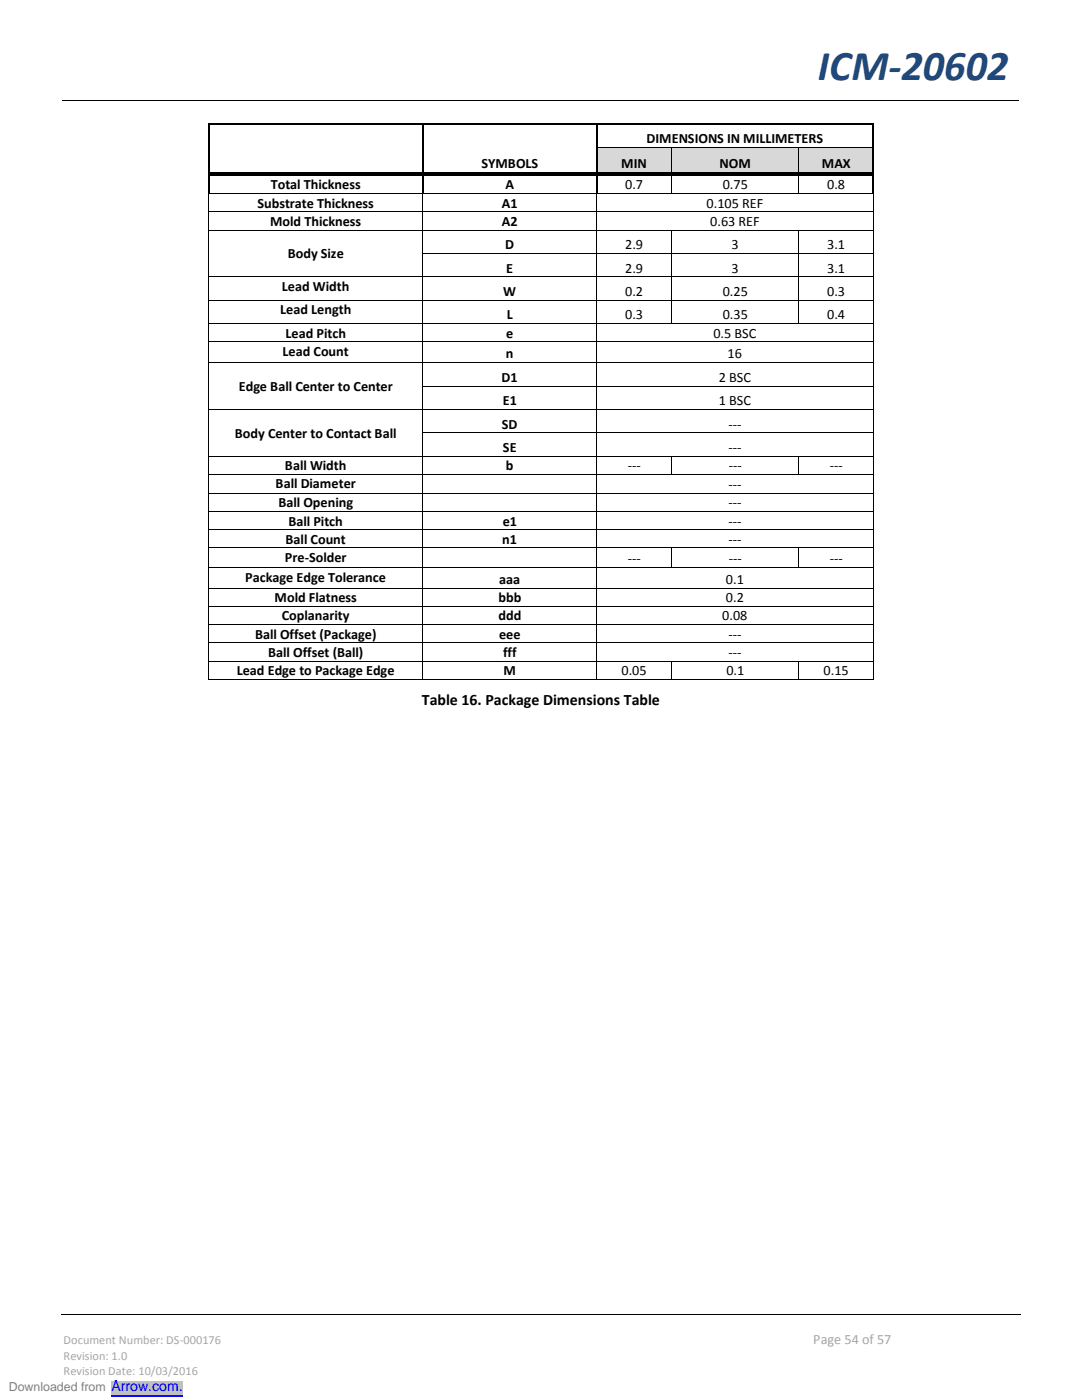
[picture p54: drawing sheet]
<svg xmlns="http://www.w3.org/2000/svg" width="216mm" height="279mm" viewBox="0 0 216 279" stroke-linecap="round" stroke-linejoin="round" font-family="sans-serif">
<defs><g id="words">
<text font-size="8.5" fill="#1f497d" x="163.2" y="16">ICM-20602</text>
<text font-size="3.2" x="84.2" y="140.8">Table 16. Package Dimensions Table</text>
<g font-size="2.8">
<text x="129" y="28.6">DIMENSIONS IN MILLIMETERS</text>
<text x="96.1" y="33.6">SYMBOLS</text>
<text x="124" y="33.6">MIN</text>
<text x="143.6" y="33.6">NOM</text>
<text x="164" y="33.6">MAX</text>
<text x="51.4" y="41.5">Substrate Thickness</text>
<text x="54" y="37.8">Total Thickness</text>
<text x="100.1" y="41.5">A1</text>
<text x="100.9" y="37.8">A</text>
<text x="124.7" y="37.8">0.7</text>
<text x="141" y="41.5">0.105 REF</text>
<text x="144.2" y="37.8">0.75</text>
<text x="165.1" y="37.8">0.8</text>
<text x="53.9" y="45">Mold Thickness</text>
<text x="100.1" y="45">A2</text>
<text x="141.7" y="45">0.63 REF</text>
<text x="57.4" y="51.5">Body Size</text>
<text x="100.8" y="49.7">D</text>
<text x="124.7" y="49.7">2.9</text>
<text x="146" y="49.7">3</text>
<text x="165.1" y="49.7">3.1</text>
<text x="56.3" y="58">Lead Width</text>
<text x="100.4" y="59.1">W</text>
<text x="101" y="54.4">E</text>
<text x="124.7" y="54.4">2.9</text>
<text x="124.7" y="59.1">0.2</text>
<text x="144.2" y="59.1">0.25</text>
<text x="146" y="54.4">3</text>
<text x="165.1" y="54.4">3.1</text>
<text x="165.1" y="59.1">0.3</text>
<text x="55.9" y="62.7">Lead Length</text>
<text x="101.1" y="63.8">L</text>
<text x="124.7" y="63.8">0.3</text>
<text x="144.2" y="63.8">0.35</text>
<text x="165.1" y="63.8">0.4</text>
<text x="56.4" y="71">Lead Count</text>
<text x="57" y="67.4">Lead Pitch</text>
<text x="100.9" y="71.5">n</text>
<text x="101" y="67.4">e</text>
<text x="142.3" y="67.4">0.5 BSC</text>
<text x="145.2" y="71.5">16</text>
<text x="47.6" y="78">Edge Ball Center to Center</text>
<text x="100.1" y="76.2">D1</text>
<text x="143.5" y="76.2">2 BSC</text>
<text x="100.3" y="80.9">E1</text>
<text x="143.5" y="80.9">1 BSC</text>
<text x="46.9" y="87.3">Body Center to Contact Ball</text>
<text x="100.1" y="85.5">SD</text>
<text x="145.4" y="85.5">---</text>
<text x="56.9" y="93.8">Ball Width</text>
<text x="100.3" y="90.2">SE</text>
<text x="100.9" y="93.9">b</text>
<text x="125.2" y="93.9">---</text>
<text x="145.4" y="90.2">---</text>
<text x="145.4" y="93.9">---</text>
<text x="165.6" y="93.9">---</text>
<text x="55" y="97.5">Ball Diameter</text>
<text x="55.5" y="101.3">Ball Opening</text>
<text x="145.4" y="97.6">---</text>
<text x="145.4" y="101.3">---</text>
<text x="57.5" y="104.9">Ball Pitch</text>
<text x="100.3" y="104.9">e1</text>
<text x="145.4" y="104.9">---</text>
<text x="56.9" y="112.2">Pre-Solder</text>
<text x="57" y="108.5">Ball Count</text>
<text x="100.2" y="108.5">n1</text>
<text x="125.2" y="112.5">---</text>
<text x="145.4" y="108.5">---</text>
<text x="145.4" y="112.5">---</text>
<text x="165.6" y="112.5">---</text>
<text x="48.9" y="116.1">Package Edge Tolerance</text>
<text x="99.6" y="116.6">aaa</text>
<text x="144.8" y="116.6">0.1</text>
<text x="54.8" y="120.2">Mold Flatness</text>
<text x="56.2" y="123.8">Coplanarity</text>
<text x="99.5" y="120.2">bbb</text>
<text x="99.5" y="123.8">ddd</text>
<text x="144.1" y="123.8">0.08</text>
<text x="144.8" y="120.2">0.2</text>
<text x="50.9" y="127.4">Ball Offset (Package)</text>
<text x="53.5" y="131.1">Ball Offset (Ball)</text>
<text x="99.6" y="127.4">eee</text>
<text x="100.4" y="131.1">fff</text>
<text x="145.4" y="127.4">---</text>
<text x="145.4" y="131.1">---</text>
<text x="47.3" y="134.7">Lead Edge to Package Edge</text>
<text x="100.5" y="134.7">M</text>
<text x="124" y="134.7">0.05</text>
<text x="144.9" y="134.7">0.1</text>
<text x="164.3" y="134.7">0.15</text>
</g>
<text font-size="2.8" fill="#a6a6a6" x="162.3" y="268.3">Page 54 of 57</text>
<text font-size="2.8" fill="#00f" x="22.2" y="277.6">Arrow.com.</text>
<g font-size="2.5" fill="#a6a6a6">
<text x="12.7" y="268.3">Document Number: DS-000176</text>
<text x="12.7" y="271.4">Revision: 1.0</text>
<text x="12.7" y="274.4">Revision Date: 10/03/2016</text>
</g>
<text font-size="2.5" fill="#808080" x="1.8" y="277.6">Downloaded from</text>
</g></defs>
<path d="M12.4 20.2h190.8M12.2 262.4h191.5" fill="none" stroke="#000" stroke-width=".2"/>
<g fill="#000">
<path d="M41.5 24.6h.3v.3h-.3z" fill-rule="evenodd"/>
<path d="M41.5 24.6h.3v.3h-.3z" fill-rule="evenodd"/>
<path d="M60.2 20.1h.1v.1h-.1z" fill-rule="evenodd"/>
<path d="M84.2 24.6h.3v.3h-.3z" fill-rule="evenodd"/>
<path d="M118.9 24.6h.4v.3h-.4z" fill-rule="evenodd"/>
<path d="M174.1 24.6h.3v.3h-.3z" fill-rule="evenodd"/>
<path d="M174.1 24.6h.3v.3h-.3z" fill-rule="evenodd"/>
</g>
<path d="M41.7 24.9v4.5M41.8 24.7h42.4M84.3 24.9v4.5M84.5 24.7h34.4M119.1 24.9v4.5M119.3 24.7h54.8M174.3 24.9v4.5" fill="none" stroke="#000" stroke-width=".34"/>
<g fill="#d8d8d8">
<path d="M119.3 29.6h14.6v4.7h-14.6z" fill-rule="evenodd"/>
<path d="M121 30.9h11.1v3.4h-11.1z" fill-rule="evenodd"/>
<path d="M134 29.6h25.3v4.7h-25.3z" fill-rule="evenodd"/>
<path d="M135.9 30.9h21.6v3.4h-21.6z" fill-rule="evenodd"/>
<path d="M159.4 29.6h14.7v4.7h-14.7z" fill-rule="evenodd"/>
<path d="M161.3 30.9h11.1v3.4h-11.1z" fill-rule="evenodd"/>
</g>
<g fill="#000">
<path d="M41.5 29.4h.3v.2h-.3z" fill-rule="evenodd"/>
<path d="M41.5 34.3h.3v.8h-.3z" fill-rule="evenodd"/>
<path d="M41.5 38.6h.3v.1h-.3z" fill-rule="evenodd"/>
<path d="M41.8 38.6h.2v.1h-.2z" fill-rule="evenodd"/>
<path d="M84.2 29.4h.3v.2h-.3z" fill-rule="evenodd"/>
<path d="M84.2 35.1h.3z" fill-rule="evenodd"/>
<path d="M84.2 34.3h.7v.3h-.7z" fill-rule="evenodd"/>
<path d="M84.2 34.8h.7v.3h-.7z" fill-rule="evenodd"/>
<path d="M84.2 38.6h.1v.1h-.1z" fill-rule="evenodd"/>
<path d="M84.3 38.6h.2v.1h-.2z" fill-rule="evenodd"/>
<path d="M84.5 38.6h.2v.1h-.2z" fill-rule="evenodd"/>
<path d="M118.9 29.4h.4v.2h-.4z" fill-rule="evenodd"/>
<path d="M118.9 35.1h.4z" fill-rule="evenodd"/>
<path d="M118.9 34.3h.8v.3h-.8z" fill-rule="evenodd"/>
<path d="M118.9 34.8h.8v.3h-.8z" fill-rule="evenodd"/>
<path d="M118.9 38.6h.2v.1h-.2z" fill-rule="evenodd"/>
<path d="M119.1 38.6h.2v.1h-.2z" fill-rule="evenodd"/>
<path d="M119.3 38.6h.1v.1h-.1z" fill-rule="evenodd"/>
<path d="M133.9 29.4h.2v.2h-.2z" fill-rule="evenodd"/>
<path d="M133.9 35.1h.2z" fill-rule="evenodd"/>
<path d="M133.9 34.3h.8v.3h-.8z" fill-rule="evenodd"/>
<path d="M133.9 34.8h.8v.3h-.8z" fill-rule="evenodd"/>
<path d="M133.9 38.6h.2v.1h-.2z" fill-rule="evenodd"/>
<path d="M159.3 29.4h.2v.2h-.2z" fill-rule="evenodd"/>
<path d="M159.3 35.1h.2z" fill-rule="evenodd"/>
<path d="M159.3 34.3h.8v.3h-.8z" fill-rule="evenodd"/>
<path d="M159.3 34.8h.8v.3h-.8z" fill-rule="evenodd"/>
<path d="M159.3 38.6h.2v.1h-.2z" fill-rule="evenodd"/>
<path d="M174.1 29.4h.3v.2h-.3z" fill-rule="evenodd"/>
<path d="M174.1 34.3h.3v.8h-.3z" fill-rule="evenodd"/>
<path d="M174.1 38.6h.2v.1h-.2z" fill-rule="evenodd"/>
<path d="M174.3 38.6h.1v.1h-.1z" fill-rule="evenodd"/>
<path d="M41.6 42.2h.1v.2h-.1z" fill-rule="evenodd"/>
<path d="M41.6 45.9h.1v.1h-.1z" fill-rule="evenodd"/>
<path d="M41.6 50.5h.1v.2h-.1z" fill-rule="evenodd"/>
<path d="M41.6 55.2h.1v.1h-.1z" fill-rule="evenodd"/>
<path d="M84.3 42.2h.1v.2h-.1z" fill-rule="evenodd"/>
<path d="M84.3 45.9h.1v.1h-.1z" fill-rule="evenodd"/>
<path d="M84.3 50.5h.1v.2h-.1z" fill-rule="evenodd"/>
<path d="M84.3 55.2h.1v.1h-.1z" fill-rule="evenodd"/>
<path d="M119 42.2h.2v.2h-.2z" fill-rule="evenodd"/>
<path d="M119 45.9h.2v.1h-.2z" fill-rule="evenodd"/>
<path d="M119 50.5h.2v.2h-.2z" fill-rule="evenodd"/>
<path d="M119 55.2h.2v.1h-.2z" fill-rule="evenodd"/>
<path d="M133.9 45.9h.2v.1h-.2z" fill-rule="evenodd"/>
<path d="M133.9 50.5h.2v.2h-.2z" fill-rule="evenodd"/>
<path d="M133.9 55.2h.2v.1h-.2z" fill-rule="evenodd"/>
<path d="M159.3 45.9h.2v.1h-.2z" fill-rule="evenodd"/>
<path d="M159.3 50.5h.2v.2h-.2z" fill-rule="evenodd"/>
<path d="M159.3 55.2h.2v.1h-.2z" fill-rule="evenodd"/>
<path d="M174.2 42.2h.2v.2h-.2z" fill-rule="evenodd"/>
<path d="M174.2 45.9h.2v.1h-.2z" fill-rule="evenodd"/>
<path d="M174.2 50.5h.2v.2h-.2z" fill-rule="evenodd"/>
<path d="M174.2 55.2h.2v.1h-.2z" fill-rule="evenodd"/>
<path d="M41.6 59.9h.1v.1h-.1z" fill-rule="evenodd"/>
<path d="M41.6 64.5h.1v.2h-.1z" fill-rule="evenodd"/>
<path d="M41.6 68.2h.1v.1h-.1z" fill-rule="evenodd"/>
<path d="M41.6 72.3h.1v.1h-.1z" fill-rule="evenodd"/>
<path d="M41.6 77h.1v.1h-.1z" fill-rule="evenodd"/>
<path d="M84.3 59.9h.1v.1h-.1z" fill-rule="evenodd"/>
<path d="M84.3 64.5h.1v.2h-.1z" fill-rule="evenodd"/>
<path d="M84.3 68.2h.1v.1h-.1z" fill-rule="evenodd"/>
<path d="M84.3 72.3h.1v.1h-.1z" fill-rule="evenodd"/>
<path d="M84.3 77h.1v.1h-.1z" fill-rule="evenodd"/>
<path d="M119 59.9h.2v.1h-.2z" fill-rule="evenodd"/>
<path d="M119 64.5h.2v.2h-.2z" fill-rule="evenodd"/>
<path d="M119 68.2h.2v.1h-.2z" fill-rule="evenodd"/>
<path d="M119 72.3h.2v.1h-.2z" fill-rule="evenodd"/>
<path d="M119 77h.2v.1h-.2z" fill-rule="evenodd"/>
<path d="M133.9 59.9h.2v.1h-.2z" fill-rule="evenodd"/>
<path d="M133.9 64.5h.2v.2h-.2z" fill-rule="evenodd"/>
<path d="M159.3 59.9h.2v.1h-.2z" fill-rule="evenodd"/>
<path d="M159.3 64.5h.2v.2h-.2z" fill-rule="evenodd"/>
<path d="M174.2 59.9h.2v.1h-.2z" fill-rule="evenodd"/>
<path d="M174.2 64.5h.2v.2h-.2z" fill-rule="evenodd"/>
<path d="M174.2 68.2h.2v.1h-.2z" fill-rule="evenodd"/>
<path d="M174.2 72.3h.2v.1h-.2z" fill-rule="evenodd"/>
<path d="M174.2 77h.2v.1h-.2z" fill-rule="evenodd"/>
<path d="M41.6 81.6h.1v.2h-.1z" fill-rule="evenodd"/>
<path d="M41.6 86.3h.1v.2h-.1z" fill-rule="evenodd"/>
<path d="M41.6 91h.1v.2h-.1z" fill-rule="evenodd"/>
<path d="M41.6 94.6h.1v.2h-.1z" fill-rule="evenodd"/>
<path d="M41.6 98.4h.1v.2h-.1z" fill-rule="evenodd"/>
<path d="M84.3 81.6h.1v.2h-.1z" fill-rule="evenodd"/>
<path d="M84.3 86.3h.1v.2h-.1z" fill-rule="evenodd"/>
<path d="M84.3 91h.1v.2h-.1z" fill-rule="evenodd"/>
<path d="M84.3 94.6h.1v.2h-.1z" fill-rule="evenodd"/>
<path d="M84.3 98.4h.1v.2h-.1z" fill-rule="evenodd"/>
<path d="M119 81.6h.2v.2h-.2z" fill-rule="evenodd"/>
<path d="M119 86.3h.2v.2h-.2z" fill-rule="evenodd"/>
<path d="M119 91h.2v.2h-.2z" fill-rule="evenodd"/>
<path d="M119 94.6h.2v.2h-.2z" fill-rule="evenodd"/>
<path d="M119 98.4h.2v.2h-.2z" fill-rule="evenodd"/>
<path d="M133.9 91h.2v.2h-.2z" fill-rule="evenodd"/>
<path d="M133.9 94.6h.2v.2h-.2z" fill-rule="evenodd"/>
<path d="M159.3 91h.2v.2h-.2z" fill-rule="evenodd"/>
<path d="M159.3 94.6h.2v.2h-.2z" fill-rule="evenodd"/>
<path d="M174.2 81.6h.2v.2h-.2z" fill-rule="evenodd"/>
<path d="M174.2 86.3h.2v.2h-.2z" fill-rule="evenodd"/>
<path d="M174.2 91h.2v.2h-.2z" fill-rule="evenodd"/>
<path d="M174.2 94.6h.2v.2h-.2z" fill-rule="evenodd"/>
<path d="M174.2 98.4h.2v.2h-.2z" fill-rule="evenodd"/>
<path d="M41.6 102h.1v.2h-.1z" fill-rule="evenodd"/>
<path d="M41.6 105.7h.1v.2h-.1z" fill-rule="evenodd"/>
<path d="M41.6 109.3h.1v.1h-.1z" fill-rule="evenodd"/>
<path d="M41.6 113.3h.1v.1h-.1z" fill-rule="evenodd"/>
<path d="M41.6 117.4h.1v.1h-.1z" fill-rule="evenodd"/>
<path d="M84.3 102h.1v.2h-.1z" fill-rule="evenodd"/>
<path d="M84.3 105.7h.1v.2h-.1z" fill-rule="evenodd"/>
<path d="M84.3 109.3h.1v.1h-.1z" fill-rule="evenodd"/>
<path d="M84.3 113.3h.1v.1h-.1z" fill-rule="evenodd"/>
<path d="M84.3 117.4h.1v.1h-.1z" fill-rule="evenodd"/>
<path d="M119 102h.2v.2h-.2z" fill-rule="evenodd"/>
<path d="M119 105.7h.2v.2h-.2z" fill-rule="evenodd"/>
<path d="M119 109.3h.2v.1h-.2z" fill-rule="evenodd"/>
<path d="M119 113.3h.2v.1h-.2z" fill-rule="evenodd"/>
<path d="M119 117.4h.2v.1h-.2z" fill-rule="evenodd"/>
<path d="M133.9 109.3h.2v.1h-.2z" fill-rule="evenodd"/>
<path d="M133.9 113.3h.2v.1h-.2z" fill-rule="evenodd"/>
<path d="M159.3 109.3h.2v.1h-.2z" fill-rule="evenodd"/>
<path d="M159.3 113.3h.2v.1h-.2z" fill-rule="evenodd"/>
<path d="M174.2 102h.2v.2h-.2z" fill-rule="evenodd"/>
<path d="M174.2 105.7h.2v.2h-.2z" fill-rule="evenodd"/>
<path d="M174.2 109.3h.2v.1h-.2z" fill-rule="evenodd"/>
<path d="M174.2 113.3h.2v.1h-.2z" fill-rule="evenodd"/>
<path d="M174.2 117.4h.2v.1h-.2z" fill-rule="evenodd"/>
<path d="M41.6 121h.1v.1h-.1z" fill-rule="evenodd"/>
<path d="M41.6 124.6h.1v.2h-.1z" fill-rule="evenodd"/>
<path d="M41.6 128.2h.1v.2h-.1z" fill-rule="evenodd"/>
<path d="M41.6 131.8h.1v.2h-.1z" fill-rule="evenodd"/>
<path d="M41.6 135.5h.1v.2h-.1z" fill-rule="evenodd"/>
<path d="M41.6 135.5h.1v.2h-.1z" fill-rule="evenodd"/>
<path d="M84.3 121h.1v.1h-.1z" fill-rule="evenodd"/>
<path d="M84.3 124.6h.1v.2h-.1z" fill-rule="evenodd"/>
<path d="M84.3 128.2h.1v.2h-.1z" fill-rule="evenodd"/>
<path d="M84.3 131.8h.1v.2h-.1z" fill-rule="evenodd"/>
<path d="M84.3 135.5h.1v.2h-.1z" fill-rule="evenodd"/>
<path d="M119 121h.2v.1h-.2z" fill-rule="evenodd"/>
<path d="M119 124.6h.2v.2h-.2z" fill-rule="evenodd"/>
<path d="M119 128.2h.2v.2h-.2z" fill-rule="evenodd"/>
<path d="M119 131.8h.2v.2h-.2z" fill-rule="evenodd"/>
<path d="M119 135.5h.2v.2h-.2z" fill-rule="evenodd"/>
<path d="M133.9 131.8h.2v.2h-.2z" fill-rule="evenodd"/>
<path d="M133.9 135.5h.2v.2h-.2z" fill-rule="evenodd"/>
<path d="M159.3 131.8h.2v.2h-.2z" fill-rule="evenodd"/>
<path d="M159.3 135.5h.2v.2h-.2z" fill-rule="evenodd"/>
<path d="M174.2 121h.2v.1h-.2z" fill-rule="evenodd"/>
<path d="M174.2 124.6h.2v.2h-.2z" fill-rule="evenodd"/>
<path d="M174.2 128.2h.2v.2h-.2z" fill-rule="evenodd"/>
<path d="M174.2 131.8h.2v.2h-.2z" fill-rule="evenodd"/>
<path d="M174.2 135.5h.2v.2h-.2z" fill-rule="evenodd"/>
<path d="M174.2 135.5h.2v.2h-.2z" fill-rule="evenodd"/>
</g>
<g fill="none" stroke="#000" stroke-width=".2">
<path d="M41.7 38.7v3.5M42 38.7h42.2M84.3 38.7v3.5M84.7 38.7h34.2M119.1 38.7v3.5M119.3 29.5h14.6M119.4 38.7h14.5M134 29.6v4.7M134 35.1v3.5M134.1 29.5h25.2M134.1 38.7h25.2M159.4 29.6v4.7"/>
<path d="M159.4 35.1v3.5M159.5 29.5h14.6M159.5 38.7h14.6M174.3 38.7v3.5M41.7 42.4v3.5M41.7 46v4.5M41.7 50.7v4.5M41.7 55.3v4.6M41.7 42.3h42.6M41.7 45.9h42.6M41.7 55.3h42.6M41.7 60h42.6"/>
<path d="M84.3 42.4v3.5M84.3 46v4.5M84.3 50.7v4.5M84.3 55.3v4.6M84.4 42.3h34.6M84.4 45.9h34.6M84.4 50.6h34.6M84.4 55.3h34.6M84.4 60h34.6M119.1 42.4v3.5M119.1 46v4.5M119.1 50.7v4.5"/>
<path d="M119.1 55.3v4.6M119.2 42.3h55M119.2 45.9h14.7M119.2 50.6h14.7M119.2 55.3h14.7M119.2 60h14.7M134 46v4.5M134 50.7v4.5M134 55.3v4.6M134.1 45.9h25.2M134.1 50.6h25.2M134.1 55.3h25.2"/>
<path d="M134.1 60h25.2M159.4 46v4.5M159.4 50.7v4.5M159.4 55.3v4.6M159.5 45.9h14.7M159.5 50.6h14.7M159.5 55.3h14.7M159.5 60h14.7M174.3 42.4v3.5M174.3 46v4.5M174.3 50.7v4.5M174.3 55.3v4.6"/>
<path d="M41.7 60v4.5M41.7 64.7v3.5M41.7 68.3v4M41.7 72.4v4.6M41.7 77.1v4.5M41.7 64.6h42.6M41.7 68.2h42.6M41.7 72.4h42.6M84.3 60v4.5M84.3 64.7v3.5M84.3 68.3v4M84.3 72.4v4.6"/>
<path d="M84.3 77.1v4.5M84.4 64.6h34.6M84.4 68.2h34.6M84.4 72.4h34.6M84.4 77.1h34.6M119.1 60v4.5M119.1 64.7v3.5M119.1 68.3v4M119.1 72.4v4.6M119.1 77.1v4.5M119.2 64.6h14.7M119.2 68.2h55"/>
<path d="M119.2 72.4h55M119.2 77.1h55M134 60v4.5M134.1 64.6h25.2M159.4 60v4.5M159.5 64.6h14.7M174.3 60v4.5M174.3 64.7v3.5M174.3 68.3v4M174.3 72.4v4.6M174.3 77.1v4.5M41.7 81.8v4.5"/>
<path d="M41.7 86.5v4.5M41.7 91.2v3.4M41.7 94.8v3.6M41.7 98.6v3.4M41.7 81.7h42.6M41.7 91.1h42.6M41.7 94.7h42.6M41.7 98.5h42.6M84.3 81.8v4.5M84.3 86.5v4.5M84.3 91.2v3.4M84.3 94.8v3.6"/>
<path d="M84.3 98.6v3.4M84.4 81.7h34.6M84.4 86.4h34.6M84.4 91.1h34.6M84.4 94.7h34.6M84.4 98.5h34.6M119.1 81.8v4.5M119.1 86.5v4.5M119.1 91.2v3.4M119.1 94.8v3.6M119.1 98.6v3.4M119.2 81.7h55"/>
<path d="M119.2 86.4h55M119.2 91.1h14.7M119.2 94.7h14.7M119.2 98.5h55M134 91.2v3.4M134.1 91.1h25.2M134.1 94.7h25.2M159.4 91.2v3.4M159.5 91.1h14.7M159.5 94.7h14.7M174.3 81.8v4.5M174.3 86.5v4.5"/>
<path d="M174.3 91.2v3.4M174.3 94.8v3.6M174.3 98.6v3.4M41.7 102.2v3.5M41.7 105.9v3.4M41.7 109.4v3.9M41.7 113.4v4M41.7 117.5v3.5M41.7 102.1h42.6M41.7 105.8h42.6M41.7 109.4h42.6M41.7 113.3h42.6"/>
<path d="M41.7 117.5h42.6M84.3 102.2v3.5M84.3 105.9v3.4M84.3 109.4v3.9M84.3 113.4v4M84.3 117.5v3.5M84.4 102.1h34.6M84.4 105.8h34.6M84.4 109.4h34.6M84.4 113.3h34.6M84.4 117.5h34.6M119.1 102.2v3.5"/>
<path d="M119.1 105.9v3.4M119.1 109.4v3.9M119.1 113.4v4M119.1 117.5v3.5M119.2 102.1h55M119.2 105.8h55M119.2 109.4h14.7M119.2 113.3h14.7M119.2 117.5h55M134 109.4v3.9M134.1 109.4h25.2M134.1 113.3h25.2"/>
<path d="M159.4 109.4v3.9M159.5 109.4h14.7M159.5 113.3h14.7M174.3 102.2v3.5M174.3 105.9v3.4M174.3 109.4v3.9M174.3 113.4v4M174.3 117.5v3.5M41.7 121.1v3.5M41.7 124.8v3.4M41.7 128.4v3.4M41.7 132v3.5"/>
<path d="M41.7 121h42.6M41.7 124.7h42.6M41.7 128.3h42.6M41.7 131.9h42.6M41.7 135.6h42.6M84.3 121.1v3.5M84.3 124.8v3.4M84.3 128.4v3.4M84.3 132v3.5M84.4 121h34.6M84.4 124.7h34.6M84.4 128.3h34.6"/>
<path d="M84.4 131.9h34.6M84.4 135.6h34.6M119.1 121.1v3.5M119.1 124.8v3.4M119.1 128.4v3.4M119.1 132v3.5M119.2 121h55M119.2 124.7h55M119.2 128.3h55M119.2 131.9h14.7M119.2 135.6h14.7M134 132v3.5"/>
<path d="M134.1 131.9h25.2M134.1 135.6h25.2M159.4 132v3.5M159.5 131.9h14.7M159.5 135.6h14.7M174.3 121.1v3.5M174.3 124.8v3.4M174.3 128.4v3.4M174.3 132v3.5"/>
</g>
<path d="M41.7 29.6v4.7M41.7 35.1v3.5M84.3 29.6v4.7M84.3 35.1v3.5M119.1 29.6v4.7M119.1 35.1v3.5M174.3 29.6v4.7M174.3 35.1v3.5" fill="none" stroke="#000" stroke-width=".34"/>
<path d="M41.8 34.5h42.4M41.8 35h42.4M84.9 34.5h34M84.9 35h34M119.7 34.5h14.2M119.7 35h14.2M134.7 34.5h24.6M134.7 35h24.6M160.1 34.5h14M160.1 35h14" fill="none" stroke="#000" stroke-width=".25"/>
<path d="M0 276.9h70.6" fill="none" stroke="#fff" stroke-width="2.5" stroke-linecap="butt"/>
<path d="M22.2 275.6h14.3v2.6h-14.3z" fill="#c0c0c0"/>
<path d="M22.2 278.6h14.3" fill="none" stroke="#00f" stroke-width=".2"/>
<path d="M0 276.9h70.6" fill="none" stroke="#fff" stroke-width="2.5" stroke-linecap="butt"/>
<path d="M22.2 275.6h14.3v2.6h-14.3z" fill="#c0c0c0"/>
<path d="M22.2 278.6h14.3" fill="none" stroke="#00f" stroke-width=".2"/>
<path d="M0 276.9h70.6" fill="none" stroke="#fff" stroke-width="2.5" stroke-linecap="butt"/>
<path d="M22.2 275.6h14.3v2.6h-14.3z" fill="#c0c0c0"/>
<path d="M22.2 278.6h14.3" fill="none" stroke="#00f" stroke-width=".2"/>
<path d="M0 276.9h70.6" fill="none" stroke="#fff" stroke-width="2.5" stroke-linecap="butt"/>
<path d="M22.2 275.6h14.3v2.6h-14.3z" fill="#c0c0c0"/>
<path d="M22.2 278.6h14.3" fill="none" stroke="#00f" stroke-width=".2"/>
<path d="M0 276.9h70.6" fill="none" stroke="#fff" stroke-width="2.5" stroke-linecap="butt"/>
<path d="M22.2 275.6h14.3v2.6h-14.3z" fill="#c0c0c0"/>
<path d="M22.2 278.6h14.3" fill="none" stroke="#00f" stroke-width=".2"/>
<path d="M0 276.9h70.6" fill="none" stroke="#fff" stroke-width="2.5" stroke-linecap="butt"/>
<path d="M22.2 275.6h14.3v2.6h-14.3z" fill="#c0c0c0"/>
<path d="M22.2 278.6h14.3" fill="none" stroke="#00f" stroke-width=".2"/>
<path d="M0 276.9h70.6" fill="none" stroke="#fff" stroke-width="2.5" stroke-linecap="butt"/>
<path d="M22.2 275.6h14.3v2.6h-14.3z" fill="#c0c0c0"/>
<path d="M22.2 278.6h14.3" fill="none" stroke="#00f" stroke-width=".2"/>
<path d="M0 276.9h70.6" fill="none" stroke="#fff" stroke-width="2.5" stroke-linecap="butt"/>
<path d="M22.2 275.6h14.3v2.6h-14.3z" fill="#c0c0c0"/>
<path d="M22.2 278.6h14.3" fill="none" stroke="#00f" stroke-width=".2"/>
<path d="M0 276.9h70.6" fill="none" stroke="#fff" stroke-width="2.5" stroke-linecap="butt"/>
<path d="M22.2 275.6h14.3v2.6h-14.3z" fill="#c0c0c0"/>
<path d="M22.2 278.6h14.3" fill="none" stroke="#00f" stroke-width=".2"/>
<path d="M0 276.9h70.6" fill="none" stroke="#fff" stroke-width="2.5" stroke-linecap="butt"/>
<path d="M22.2 275.6h14.3v2.6h-14.3z" fill="#c0c0c0"/>
<path d="M22.2 278.6h14.3" fill="none" stroke="#00f" stroke-width=".2"/>
<path d="M0 276.9h70.6" fill="none" stroke="#fff" stroke-width="2.5" stroke-linecap="butt"/>
<path d="M22.2 275.6h14.3v2.6h-14.3z" fill="#c0c0c0"/>
<path d="M22.2 278.6h14.3" fill="none" stroke="#00f" stroke-width=".2"/>
<path d="M0 276.9h70.6" fill="none" stroke="#fff" stroke-width="2.5" stroke-linecap="butt"/>
<path d="M22.2 275.6h14.3v2.6h-14.3z" fill="#c0c0c0"/>
<path d="M22.2 278.6h14.3" fill="none" stroke="#00f" stroke-width=".2"/>
<path d="M0 276.9h70.6" fill="none" stroke="#fff" stroke-width="2.5" stroke-linecap="butt"/>
<path d="M22.2 275.6h14.3v2.6h-14.3z" fill="#c0c0c0"/>
<path d="M22.2 278.6h14.3" fill="none" stroke="#00f" stroke-width=".2"/>
<path d="M0 276.9h70.6" fill="none" stroke="#fff" stroke-width="2.5" stroke-linecap="butt"/>
<path d="M22.2 275.6h14.3v2.6h-14.3z" fill="#c0c0c0"/>
<path d="M22.2 278.6h14.3" fill="none" stroke="#00f" stroke-width=".2"/>
<path d="M0 276.9h70.6" fill="none" stroke="#fff" stroke-width="2.5" stroke-linecap="butt"/>
<path d="M22.2 275.6h14.3v2.6h-14.3z" fill="#c0c0c0"/>
<path d="M22.2 278.6h14.3" fill="none" stroke="#00f" stroke-width=".2"/>
<path d="M0 276.9h70.6" fill="none" stroke="#fff" stroke-width="2.5" stroke-linecap="butt"/>
<path d="M22.2 275.6h14.3v2.6h-14.3z" fill="#c0c0c0"/>
<path d="M22.2 278.6h14.3" fill="none" stroke="#00f" stroke-width=".2"/>
<path d="M0 276.9h70.6" fill="none" stroke="#fff" stroke-width="2.5" stroke-linecap="butt"/>
<path d="M22.2 275.6h14.3v2.6h-14.3z" fill="#c0c0c0"/>
<path d="M22.2 278.6h14.3" fill="none" stroke="#00f" stroke-width=".2"/>
<path d="M0 276.9h70.6" fill="none" stroke="#fff" stroke-width="2.5" stroke-linecap="butt"/>
<path d="M22.2 275.6h14.3v2.6h-14.3z" fill="#c0c0c0"/>
<path d="M22.2 278.6h14.3" fill="none" stroke="#00f" stroke-width=".2"/>
<path d="M0 276.9h70.6" fill="none" stroke="#fff" stroke-width="2.5" stroke-linecap="butt"/>
<path d="M22.2 275.6h14.3v2.6h-14.3z" fill="#c0c0c0"/>
<path d="M22.2 278.6h14.3" fill="none" stroke="#00f" stroke-width=".2"/>
<path d="M0 276.9h70.6" fill="none" stroke="#fff" stroke-width="2.5" stroke-linecap="butt"/>
<path d="M22.2 275.6h14.3v2.6h-14.3z" fill="#c0c0c0"/>
<path d="M22.2 278.6h14.3" fill="none" stroke="#00f" stroke-width=".2"/>
<path d="M0 276.9h70.6" fill="none" stroke="#fff" stroke-width="2.5" stroke-linecap="butt"/>
<path d="M22.2 275.6h14.3v2.6h-14.3z" fill="#c0c0c0"/>
<path d="M22.2 278.6h14.3" fill="none" stroke="#00f" stroke-width=".2"/>
<path d="M0 276.9h70.6" fill="none" stroke="#fff" stroke-width="2.5" stroke-linecap="butt"/>
<path d="M22.2 275.6h14.3v2.6h-14.3z" fill="#c0c0c0"/>
<path d="M22.2 278.6h14.3" fill="none" stroke="#00f" stroke-width=".2"/>
<path d="M0 276.9h70.6" fill="none" stroke="#fff" stroke-width="2.5" stroke-linecap="butt"/>
<path d="M22.2 275.6h14.3v2.6h-14.3z" fill="#c0c0c0"/>
<path d="M22.2 278.6h14.3" fill="none" stroke="#00f" stroke-width=".2"/>
<path d="M0 276.9h70.6" fill="none" stroke="#fff" stroke-width="2.5" stroke-linecap="butt"/>
<path d="M22.2 275.6h14.3v2.6h-14.3z" fill="#c0c0c0"/>
<path d="M22.2 278.6h14.3" fill="none" stroke="#00f" stroke-width=".2"/>
<path d="M0 276.9h70.6" fill="none" stroke="#fff" stroke-width="2.5" stroke-linecap="butt"/>
<path d="M22.2 275.6h14.3v2.6h-14.3z" fill="#c0c0c0"/>
<path d="M22.2 278.6h14.3" fill="none" stroke="#00f" stroke-width=".2"/>
<path d="M0 276.9h70.6" fill="none" stroke="#fff" stroke-width="2.5" stroke-linecap="butt"/>
<path d="M22.2 275.6h14.3v2.6h-14.3z" fill="#c0c0c0"/>
<path d="M22.2 278.6h14.3" fill="none" stroke="#00f" stroke-width=".2"/>
<path d="M0 276.9h70.6" fill="none" stroke="#fff" stroke-width="2.5" stroke-linecap="butt"/>
<path d="M22.2 275.6h14.3v2.6h-14.3z" fill="#c0c0c0"/>
<path d="M22.2 278.6h14.3" fill="none" stroke="#00f" stroke-width=".2"/>
<path d="M0 276.9h70.6" fill="none" stroke="#fff" stroke-width="2.5" stroke-linecap="butt"/>
<path d="M22.2 275.6h14.3v2.6h-14.3z" fill="#c0c0c0"/>
<path d="M22.2 278.6h14.3" fill="none" stroke="#00f" stroke-width=".2"/>
<path d="M0 276.9h70.6" fill="none" stroke="#fff" stroke-width="2.5" stroke-linecap="butt"/>
<path d="M22.2 275.6h14.3v2.6h-14.3z" fill="#c0c0c0"/>
<path d="M22.2 278.6h14.3" fill="none" stroke="#00f" stroke-width=".2"/>
<path d="M0 276.9h70.6" fill="none" stroke="#fff" stroke-width="2.5" stroke-linecap="butt"/>
<path d="M22.2 275.6h14.3v2.6h-14.3z" fill="#c0c0c0"/>
<path d="M22.2 278.6h14.3" fill="none" stroke="#00f" stroke-width=".2"/>
<path d="M0 276.9h70.6" fill="none" stroke="#fff" stroke-width="2.5" stroke-linecap="butt"/>
<path d="M22.2 275.6h14.3v2.6h-14.3z" fill="#c0c0c0"/>
<path d="M22.2 278.6h14.3" fill="none" stroke="#00f" stroke-width=".2"/>
<path d="M0 276.9h70.6" fill="none" stroke="#fff" stroke-width="2.5" stroke-linecap="butt"/>
<path d="M22.2 275.6h14.3v2.6h-14.3z" fill="#c0c0c0"/>
<path d="M22.2 278.6h14.3" fill="none" stroke="#00f" stroke-width=".2"/>
<path d="M0 276.9h70.6" fill="none" stroke="#fff" stroke-width="2.5" stroke-linecap="butt"/>
<path d="M22.2 275.6h14.3v2.6h-14.3z" fill="#c0c0c0"/>
<path d="M22.2 278.6h14.3" fill="none" stroke="#00f" stroke-width=".2"/>
<path d="M0 276.9h70.6" fill="none" stroke="#fff" stroke-width="2.5" stroke-linecap="butt"/>
<path d="M22.2 275.6h14.3v2.6h-14.3z" fill="#c0c0c0"/>
<path d="M22.2 278.6h14.3" fill="none" stroke="#00f" stroke-width=".2"/>
<path d="M0 276.9h70.6" fill="none" stroke="#fff" stroke-width="2.5" stroke-linecap="butt"/>
<path d="M22.2 275.6h14.3v2.6h-14.3z" fill="#c0c0c0"/>
<path d="M22.2 278.6h14.3" fill="none" stroke="#00f" stroke-width=".2"/>
<path d="M0 276.9h70.6" fill="none" stroke="#fff" stroke-width="2.5" stroke-linecap="butt"/>
<path d="M22.2 275.6h14.3v2.6h-14.3z" fill="#c0c0c0"/>
<path d="M22.2 278.6h14.3" fill="none" stroke="#00f" stroke-width=".2"/>
<path d="M0 276.9h70.6" fill="none" stroke="#fff" stroke-width="2.5" stroke-linecap="butt"/>
<path d="M22.2 275.6h14.3v2.6h-14.3z" fill="#c0c0c0"/>
<path d="M22.2 278.6h14.3" fill="none" stroke="#00f" stroke-width=".2"/>
<path d="M0 276.9h70.6" fill="none" stroke="#fff" stroke-width="2.5" stroke-linecap="butt"/>
<path d="M22.2 275.6h14.3v2.6h-14.3z" fill="#c0c0c0"/>
<path d="M22.2 278.6h14.3" fill="none" stroke="#00f" stroke-width=".2"/>
<path d="M0 276.9h70.6" fill="none" stroke="#fff" stroke-width="2.5" stroke-linecap="butt"/>
<path d="M22.2 275.6h14.3v2.6h-14.3z" fill="#c0c0c0"/>
<path d="M22.2 278.6h14.3" fill="none" stroke="#00f" stroke-width=".2"/>
<path d="M0 276.9h70.6" fill="none" stroke="#fff" stroke-width="2.5" stroke-linecap="butt"/>
<path d="M22.2 275.6h14.3v2.6h-14.3z" fill="#c0c0c0"/>
<path d="M22.2 278.6h14.3" fill="none" stroke="#00f" stroke-width=".2"/>
<path d="M0 276.9h70.6" fill="none" stroke="#fff" stroke-width="2.5" stroke-linecap="butt"/>
<path d="M22.2 275.6h14.3v2.6h-14.3z" fill="#c0c0c0"/>
<path d="M22.2 278.6h14.3" fill="none" stroke="#00f" stroke-width=".2"/>
<path d="M0 276.9h70.6" fill="none" stroke="#fff" stroke-width="2.5" stroke-linecap="butt"/>
<path d="M22.2 275.6h14.3v2.6h-14.3z" fill="#c0c0c0"/>
<path d="M22.2 278.6h14.3" fill="none" stroke="#00f" stroke-width=".2"/>
<path d="M0 276.9h70.6" fill="none" stroke="#fff" stroke-width="2.5" stroke-linecap="butt"/>
<path d="M22.2 275.6h14.3v2.6h-14.3z" fill="#c0c0c0"/>
<path d="M22.2 278.6h14.3" fill="none" stroke="#00f" stroke-width=".2"/>
<path d="M0 276.9h70.6" fill="none" stroke="#fff" stroke-width="2.5" stroke-linecap="butt"/>
<path d="M22.2 275.6h14.3v2.6h-14.3z" fill="#c0c0c0"/>
<path d="M22.2 278.6h14.3" fill="none" stroke="#00f" stroke-width=".2"/>
<path d="M0 276.9h70.6" fill="none" stroke="#fff" stroke-width="2.5" stroke-linecap="butt"/>
<path d="M22.2 275.6h14.3v2.6h-14.3z" fill="#c0c0c0"/>
<path d="M22.2 278.6h14.3" fill="none" stroke="#00f" stroke-width=".2"/>
<path d="M0 276.9h70.6" fill="none" stroke="#fff" stroke-width="2.5" stroke-linecap="butt"/>
<path d="M22.2 275.6h14.3v2.6h-14.3z" fill="#c0c0c0"/>
<path d="M22.2 278.6h14.3" fill="none" stroke="#00f" stroke-width=".2"/>
<path d="M0 276.9h70.6" fill="none" stroke="#fff" stroke-width="2.5" stroke-linecap="butt"/>
<path d="M22.2 275.6h14.3v2.6h-14.3z" fill="#c0c0c0"/>
<path d="M22.2 278.6h14.3" fill="none" stroke="#00f" stroke-width=".2"/>
<path d="M0 276.9h70.6" fill="none" stroke="#fff" stroke-width="2.5" stroke-linecap="butt"/>
<path d="M22.2 275.6h14.3v2.6h-14.3z" fill="#c0c0c0"/>
<path d="M22.2 278.6h14.3" fill="none" stroke="#00f" stroke-width=".2"/>
<path d="M0 276.9h70.6" fill="none" stroke="#fff" stroke-width="2.5" stroke-linecap="butt"/>
<path d="M22.2 275.6h14.3v2.6h-14.3z" fill="#c0c0c0"/>
<path d="M22.2 278.6h14.3" fill="none" stroke="#00f" stroke-width=".2"/>
<path d="M0 276.9h70.6" fill="none" stroke="#fff" stroke-width="2.5" stroke-linecap="butt"/>
<path d="M22.2 275.6h14.3v2.6h-14.3z" fill="#c0c0c0"/>
<path d="M22.2 278.6h14.3" fill="none" stroke="#00f" stroke-width=".2"/>
<path d="M0 276.9h70.6" fill="none" stroke="#fff" stroke-width="2.5" stroke-linecap="butt"/>
<path d="M22.2 275.6h14.3v2.6h-14.3z" fill="#c0c0c0"/>
<path d="M22.2 278.6h14.3" fill="none" stroke="#00f" stroke-width=".2"/>
<path d="M0 276.9h70.6" fill="none" stroke="#fff" stroke-width="2.5" stroke-linecap="butt"/>
<path d="M22.2 275.6h14.3v2.6h-14.3z" fill="#c0c0c0"/>
<path d="M22.2 278.6h14.3" fill="none" stroke="#00f" stroke-width=".2"/>
<path d="M0 276.9h70.6" fill="none" stroke="#fff" stroke-width="2.5" stroke-linecap="butt"/>
<path d="M22.2 275.6h14.3v2.6h-14.3z" fill="#c0c0c0"/>
<path d="M22.2 278.6h14.3" fill="none" stroke="#00f" stroke-width=".2"/>
<path d="M0 276.9h70.6" fill="none" stroke="#fff" stroke-width="2.5" stroke-linecap="butt"/>
<path d="M22.2 275.6h14.3v2.6h-14.3z" fill="#c0c0c0"/>
<path d="M22.2 278.6h14.3" fill="none" stroke="#00f" stroke-width=".2"/>
<use href="#words"/>
</svg>
